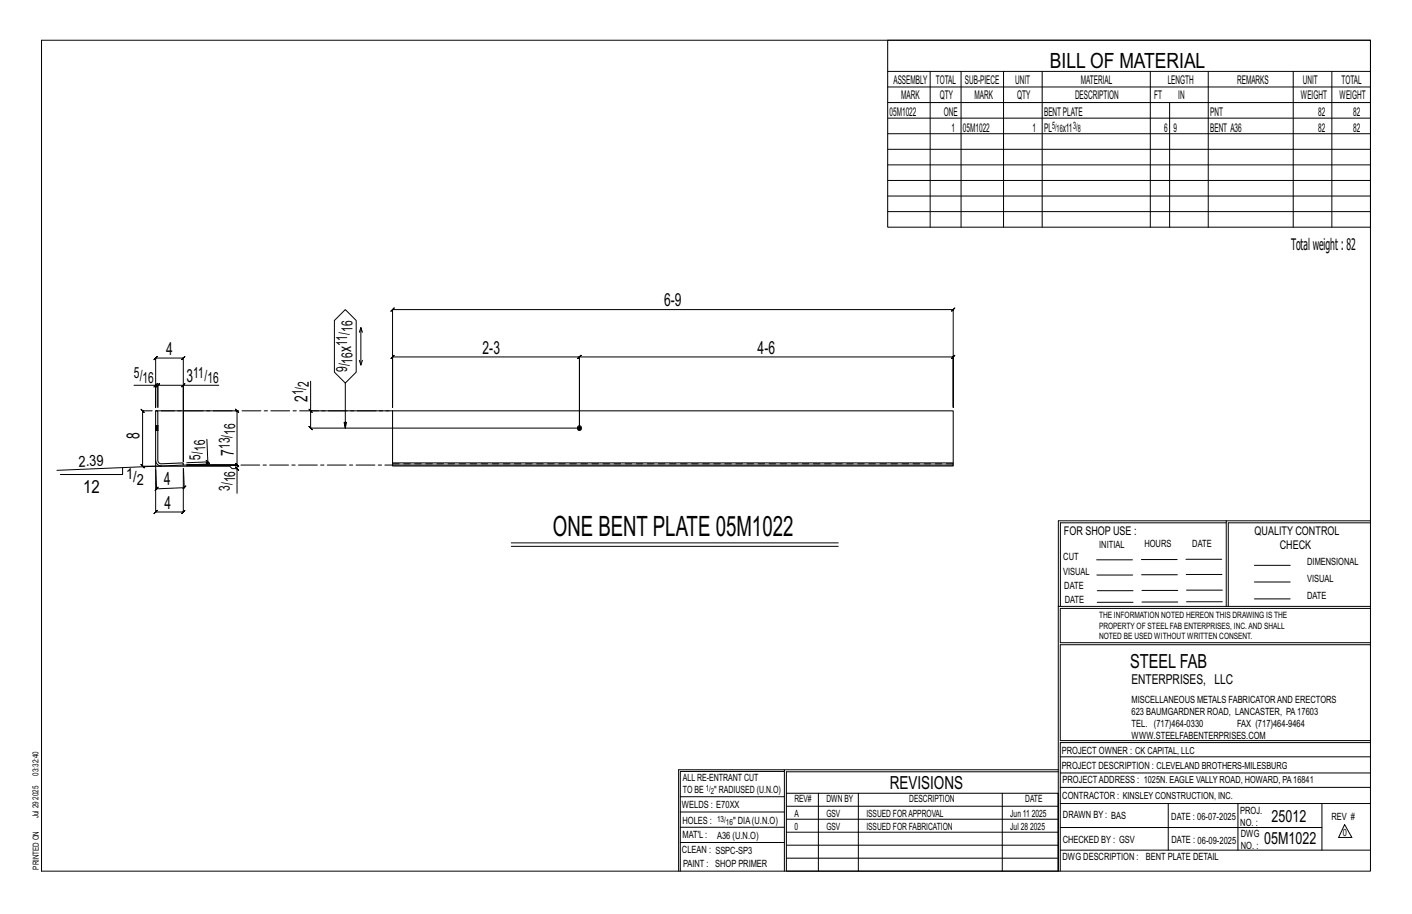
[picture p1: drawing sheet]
<svg xmlns="http://www.w3.org/2000/svg" width="432mm" height="279mm" viewBox="0 0 432 279" stroke-linecap="round" stroke-linejoin="round" font-family="sans-serif">
<defs><g id="words">
<text font-size="8.6" x="169.1" y="164">ONE BENT PLATE 05M1022</text>
<text font-size="6.4" x="321.1" y="20.7">BILL OF MATERIAL</text>
<text font-size="5.9" x="345.6" y="204.1">STEEL FAB</text>
<g font-size="5.5">
<text x="203.1" y="93.6">6-9</text>
<text x="107.4" y="107.7" transform="rotate(-90 107.4 107.7)">x</text>
<text x="50.8" y="108.5">4</text>
<text x="147.6" y="108.1">2-3</text>
<text x="231.7" y="108.1">4-6</text>
<text x="57" y="116.8">3</text>
<text x="94" y="122.9" transform="rotate(-90 94 122.9)">2</text>
<text x="42.6" y="134.2" transform="rotate(-90 42.6 134.2)">8</text>
<text x="71.5" y="139.3" transform="rotate(-90 71.5 139.3)">7</text>
<text x="50.2" y="148.3" transform="rotate(-2 50.2 148.3)">4</text>
<text x="25.4" y="150.7">12</text>
<text x="50.3" y="155.5">4</text>
<text x="272.2" y="241.1">REVISIONS</text>
</g>
<g font-size="5.1">
<text x="388.9" y="251.3">25012</text>
<text x="386.6" y="258.1">05M1022</text>
</g>
<text font-size="4.9" x="394.8" y="76.4">Totalweight : 82</text>
<g font-size="4.7">
<text x="107.8" y="101.5" transform="rotate(-90 107.8 101.5)">16</text>
<text x="106.1" y="105.8" transform="rotate(-90 106.1 105.8)">11/</text>
<text x="106.1" y="113.8" transform="rotate(-90 106.1 113.8)">9/</text>
<text x="107.8" y="111.1" transform="rotate(-90 107.8 111.1)">16</text>
<text x="41" y="115.5">5/</text>
<text x="43.6" y="117.2">16</text>
<text x="59.1" y="115.5">11/</text>
<text x="63.4" y="117.2">16</text>
<text x="94.4" y="118.3" transform="rotate(-90 94.4 118.3)">2</text>
<text x="92.8" y="120.9" transform="rotate(-90 92.8 120.9)">1/</text>
<text x="62.8" y="137.8" transform="rotate(-92 62.8 137.8)">16</text>
<text x="70.3" y="137.3" transform="rotate(-90 70.3 137.3)">13/</text>
<text x="71.9" y="132.9" transform="rotate(-90 71.9 132.9)">16</text>
<text x="24.1" y="142.7" transform="rotate(-2 24.1 142.7)">2.39</text>
<text x="61.3" y="140.5" transform="rotate(-92 61.3 140.5)">5/</text>
<text x="38.5" y="146.4">1/</text>
<text x="41.8" y="148.1">2</text>
<text x="71.9" y="147.4" transform="rotate(-90 71.9 147.4)">16</text>
<text x="70.3" y="150" transform="rotate(-90 70.3 150)">3/</text>
</g>
<text font-size="4.2" x="346" y="209.1">ENTERPRISES, LLC</text>
<g font-size="3.7">
<text x="273.2" y="25.6">ASSEMBLY</text>
<text x="286.2" y="25.6">TOTAL</text>
<text x="295.1" y="25.6">SUB-PIECE</text>
<text x="310.4" y="25.6">UNIT</text>
<text x="330.5" y="25.6">MATERIAL</text>
<text x="357.1" y="25.6">LENGTH</text>
<text x="378.3" y="25.6">REMARKS</text>
<text x="398.4" y="25.6">UNIT</text>
<text x="410.2" y="25.6">TOTAL</text>
<text x="272.1" y="35.5">05M1022</text>
<text x="275.6" y="30.4">MARK</text>
<text x="287.4" y="30.4">QTY</text>
<text x="288.6" y="35.5">ONE</text>
<text x="298" y="30.4">MARK</text>
<text x="311" y="30.4">QTY</text>
<text x="319.3" y="35.5">BENTPLATE</text>
<text x="328.7" y="30.4">DESCRIPTION</text>
<text x="353" y="30.4">FT</text>
<text x="360.3" y="30.4">IN</text>
<text x="370.1" y="35.5">PNT</text>
<text x="397.8" y="30.4">WEIGHT</text>
<text x="403.2" y="35.5">82</text>
<text x="409.6" y="30.4">WEIGHT</text>
<text x="413.8" y="35.5">82</text>
<text x="290.9" y="40.2">1</text>
<text x="294.5" y="40.2">05M1022</text>
<text x="315.8" y="40.2">1</text>
<text x="319.3" y="40.2">PL</text>
<text x="325" y="40.2">x11</text>
<text x="356" y="40.2">6</text>
<text x="358.9" y="40.2">9</text>
<text x="370.1" y="40.2">BENT A36</text>
<text x="403.2" y="40.2">82</text>
<text x="413.8" y="40.2">82</text>
<text x="325.3" y="163.4">FOR SHOP USE :</text>
<text x="383.7" y="163.4">QUALITY CONTROL</text>
<text x="391.4" y="167.8">CHECK</text>
</g>
<g font-size="3.1">
<text x="321.7" y="39.4">5/</text>
<text x="323.1" y="40.5">16</text>
<text x="328.2" y="39.4">3/</text>
<text x="329.6" y="40.5">8</text>
<text x="336.2" y="167.4">INITIAL</text>
<text x="350" y="167.1">HOURS</text>
<text x="364.6" y="167.2">DATE</text>
<text x="325.2" y="171.3">CUT</text>
<text x="399.8" y="172.8">DIMENSIONAL</text>
<text x="325.1" y="175.8">VISUAL</text>
<text x="399.8" y="177.9">VISUAL</text>
<text x="325.5" y="180">DATE</text>
<text x="325.7" y="184.4">DATE</text>
<text x="399.8" y="183.1">DATE</text>
<text x="346" y="215">MISCELLANEOUS METALS FABRICATORAND ERECTORS</text>
<text x="346" y="218.6">623 BAUMGARDNER ROAD, LANCASTER, PA17603</text>
<text x="346" y="225.8">WWW.STEELFABENTERPRISES.COM</text>
<text x="346" y="222.2">TEL. (717)464-0330</text>
<text x="378.3" y="222.2">FAX (717)464-9464</text>
<text x="324.7" y="230.5">PROJECT OWNER : CK CAPITAL, LLC</text>
<text x="208.8" y="238.8">ALL RE-ENTRANT CUT</text>
<text x="324.7" y="235.1">PROJECT DESCRIPTION : CLEVELAND BROTHERS-MILESBURG</text>
<text x="324.9" y="239.5">PROJECTADDRESS : 1025N. EAGLE VALLY ROAD, HOWARD, PA16841</text>
<text x="208.8" y="242.5">TO BE</text>
<text x="218.4" y="242.5">&quot; RADIUSED (U.N.O)</text>
<text x="242.9" y="245.3">REV#</text>
<text x="252.7" y="245.3">DWN BY</text>
<text x="278.1" y="245.3">DESCRIPTION</text>
<text x="313.5" y="245.3">DATE</text>
<text x="324.9" y="244.2">CONTRACTOR : KINSLEY CONSTRUCTION, INC.</text>
<text x="208.5" y="247">WELDS : E70XX</text>
<text x="208.7" y="251.7">HOLES :</text>
<text x="224.2" y="251.8">&quot; DIA(U.N.O)</text>
<text x="242.9" y="249.9">A</text>
<text x="252.7" y="249.9">GSV</text>
<text x="264.9" y="249.9">ISSUED FORAPPROVAL</text>
<text x="309" y="249.9">Jun 11</text>
<text x="315.5" y="249.9">2025</text>
<text x="325.1" y="250">DRAWN BY : BAS</text>
<text x="358.2" y="250.5">DATE : 06-07-2025</text>
<text x="379.3" y="248.9">PROJ.</text>
<text x="407.2" y="250.5">REV #</text>
<text x="208.7" y="256.3">MAT'L :</text>
<text x="219.3" y="256.4">A36 (U.N.O)</text>
<text x="242.9" y="253.8">0</text>
<text x="252.7" y="253.8">GSV</text>
<text x="264.9" y="253.8">ISSUED FOR FABRICATION</text>
<text x="309" y="253.8">Jul 28</text>
<text x="315" y="253.8">2025</text>
<text x="325" y="257.6">CHECKED BY : GSV</text>
<text x="358.3" y="257.7">DATE : 06-09-2025</text>
<text x="379.3" y="252.5">NO. :</text>
<text x="379.5" y="255.9">DWG</text>
<text x="410.6" y="255.5">0</text>
<text x="208.6" y="260.7">CLEAN : SSPC-SP3</text>
<text x="324.9" y="262.9">DWG DESCRIPTION :</text>
<text x="350.4" y="263">BENT PLATE DETAIL</text>
<text x="379.5" y="259.5">NO. :</text>
<text x="208.9" y="265">PAINT : SHOP PRIMER</text>
</g>
<g font-size="2.7">
<text x="336.1" y="189">THE INFORMATION NOTED HEREON THIS DRAWING IS THE</text>
<text x="336.1" y="195.4">NOTED BE USED WITHOUT WRITTEN CONSENT.</text>
<text x="336.1" y="192.2">PROPERTY OF STEEL FAB ENTERPRISES, INC.AND SHALL</text>
</g>
<g font-size="2.6">
<text x="215.9" y="241.8">1/</text>
<text x="217.4" y="242.7">2</text>
<text x="219.3" y="251.1">13/</text>
<text x="222" y="252.1">16</text>
</g>
<g font-size="2.5">
<text x="11.7" y="237.1" transform="rotate(-90 11.7 237.1)">03:32:40</text>
<text x="11.8" y="244.4" transform="rotate(-90 11.8 244.4)">2025</text>
<text x="11.8" y="250.1" transform="rotate(-90 11.8 250.1)">Jul 29</text>
<text x="11.9" y="265.8" transform="rotate(-90 11.9 265.8)">PRINTED ON</text>
</g>
</g></defs>
<g fill="none" stroke="#000" stroke-width=".31">
<path d="M12.7 12.3h406.4v254h-406.4zM271.5 12.3h147.6v57.2h-147.6zM271.5 21.8h147.6M271.5 26.6h147.6M271.5 31.4h147.6M271.5 36.1h147.6M284.5 21.8v47.7M293.9 21.8v47.7M306.9 21.8v47.7M318.7 21.8v47.7M351.8 21.8v47.7M357.7 31.4v38.1"/>
<path d="M369.5 21.8v47.7M395.5 21.8v47.7M407.3 21.8v47.7M271.5 40.9h147.6M271.5 45.6h147.6M271.5 50.4h147.6M271.5 55.2h147.6M271.5 59.9h147.6M271.5 64.7h147.6M102.3 98l3.3-3.4 3.3 3.4v15.8l-3.3 3.3-3.3-3.3zM120 94.6l-.5 .5 1-1-.5 .5h171.5l-.5 .5 1-1-.5 .5v29.9v-15.4l.5-.5-1 1 .5-.5h-114.3l.5-.5-1 1 .5-.5v21.8v-21.8l.5-.5-1 1 .5-.5h-57.2l.5-.5-1 1 .5-.5v15.4zM41 117.8h6.6v6.7v-15l-.5 .5 1-1-.5 .5h8.5l-.5 .5 1-1-.5 .5v31.6v-23.3h10.8"/>
<path d="M47.1 118.3l1-1zM47.6 117.8h.7l-.5 .5 1-1-.5 .5v6.7v-6.7l-.5 .5 1-1-.5 .5h7.8M55.6 118.3l1-1zM95 116.5v9.1h24M105.6 117.1v13.8l-.4-1.8h.8l-.4 1.8M109.9 110.2l.5 1.4 .4-1.4M110.4 100.2l-.5 1.4M110.8 101.6l-.4-1.4v11.4M46.5 125.6h-2.9l-.5-.5 1 1-.5-.5v16.9l-.5-.5 1 1-.5-.5h26.6l.8 .8h1.5v7.5M49.3 125.6h23.2l-.5-.5 1 1-.5-.5v16.6l-.5-.5 1 1-.5-.5h-15.4h15.4l-.5-.5 1 1-.5-.5v1.1M63.3 134.3l.3 6.9-6.5 .3M94.5 125.1l1 1z"/>
<path d="M95 125.6v5.3l-.5-.5 1 1-.5-.5h82.2M37.5 142.9v2.2h-19M56.1 143.2v13.3l.5-.5-1 1 .5-.5h-8.5l.5-.5-1 1 .5-.5v-12.9M56.1 143.2l.2 5.9 .5-.5-.9 1 .4-.5-8.4 .3 .5-.5-1 1.1 .5-.6-.3-6.9-30.2 1.3M63 140.7l1.1 1zM63.6 141.2v.7l-.5-.5 1 .9-.5-.4-6.5 .2M72 142.8l1 1zM375 159.8h-50.7v25.6M375 159.2h-51.3l-.1 107.1M419.1 159.2h-44.1v26.2M419.1 159.8h-43.5v25.6M156.4 166h99.9"/>
<path d="M156.4 167h99.9M335.4 171.1h10.9M335.4 175.8h11M349 171h11M349.1 175.7h11M362.7 171h10.9M362.7 175.6h11M383.6 172.8h11M383.6 177.9h11M323.7 185.4h95.4M335.5 184.1h11M335.5 180.6h11"/>
<path d="M349.2 184h11M349.2 180.5h11M362.9 180.4h10.9M362.9 184h10.9M383.6 183.1h11M419.1 186h-94.9v10.5h94.9M419.1 197.1h-94.9v29.3h94.9v.6h-94.9v39.3M239.9 235.8h-31.9v30.5M239.9 235.3h-32.4v31M323.6 235.3h-83.7v31M323.6 235.9h-83.1v6.6M324.2 236.3h94.9"/>
<path d="M324.2 231.4h94.9M208 252.9h31.9M208 257.5h31.9M208 243.6h31.9M208 248.2h31.9M240.5 242.5h83.1v23.8h-83.1zM240.5 258.4h83.1M240.5 254.4h83.1M240.5 250.4h83.1M240.5 246.5h83.1M250.3 242.5v23.8M262.5 242.5v23.8"/>
<path d="M306.5 242.5v23.8M324.2 253h80.1M324.2 245.6h94.9M324.2 259.9h94.9M324.2 240.7h94.9M357.3 245.6v14.3M378.6 245.6v14.3M404.3 245.6v14.3M411.2 252.1l2.2 3.9h-4zM240.5 262.3h83.1"/>
</g>
<circle cx="177.1" cy="130.9" r=".68" fill="#000" stroke="#000" stroke-width=".31"/>
<path d="M47.6 130.1h.1M47.6 131.6h.1M47.6 125.6h.7l.1 15.7 1 .5 6.6-.3 .1 .7-6.7 .2a1.72 1.72 0 0 1-1.8-1.7zM48.3 130.1h.1M48.3 131.6h.1M120 141.5h171.5v.7h-171.5zM120 142.2v.2h171.5v-.2M120 141.5v-15.9h171.5v15.9" fill="none" stroke="#000" stroke-width=".32"/>
<g fill="none" stroke="#000" stroke-width=".31" stroke-dasharray="2 1.4">
<path d="M47.6 130.7v-.2h.7v.2M47.6 130.5v-.2h.7v.2M47.6 130.3h.7M47.6 130.2v-.1M47.6 131.6v-.1M47.6 131.4l.7 .2M47.6 131.2v.2l.7 .1M47.6 131v.2h.7v.2M47.6 131.6h.7M48.3 130.1h-.7M48.3 130.1v.1M48.3 131v-.3h-.7v.3h.7v.2"/>
<path d="M120 141.8h171.5"/>
</g>
<path d="M47.6 125.6h72.4M47.6 140.7v1.8l1.8-.1M56.1 142.2h63.9" fill="none" stroke="#000" stroke-width=".31" stroke-dasharray="5.8 1 1 1"/>
<use href="#words"/>
</svg>
